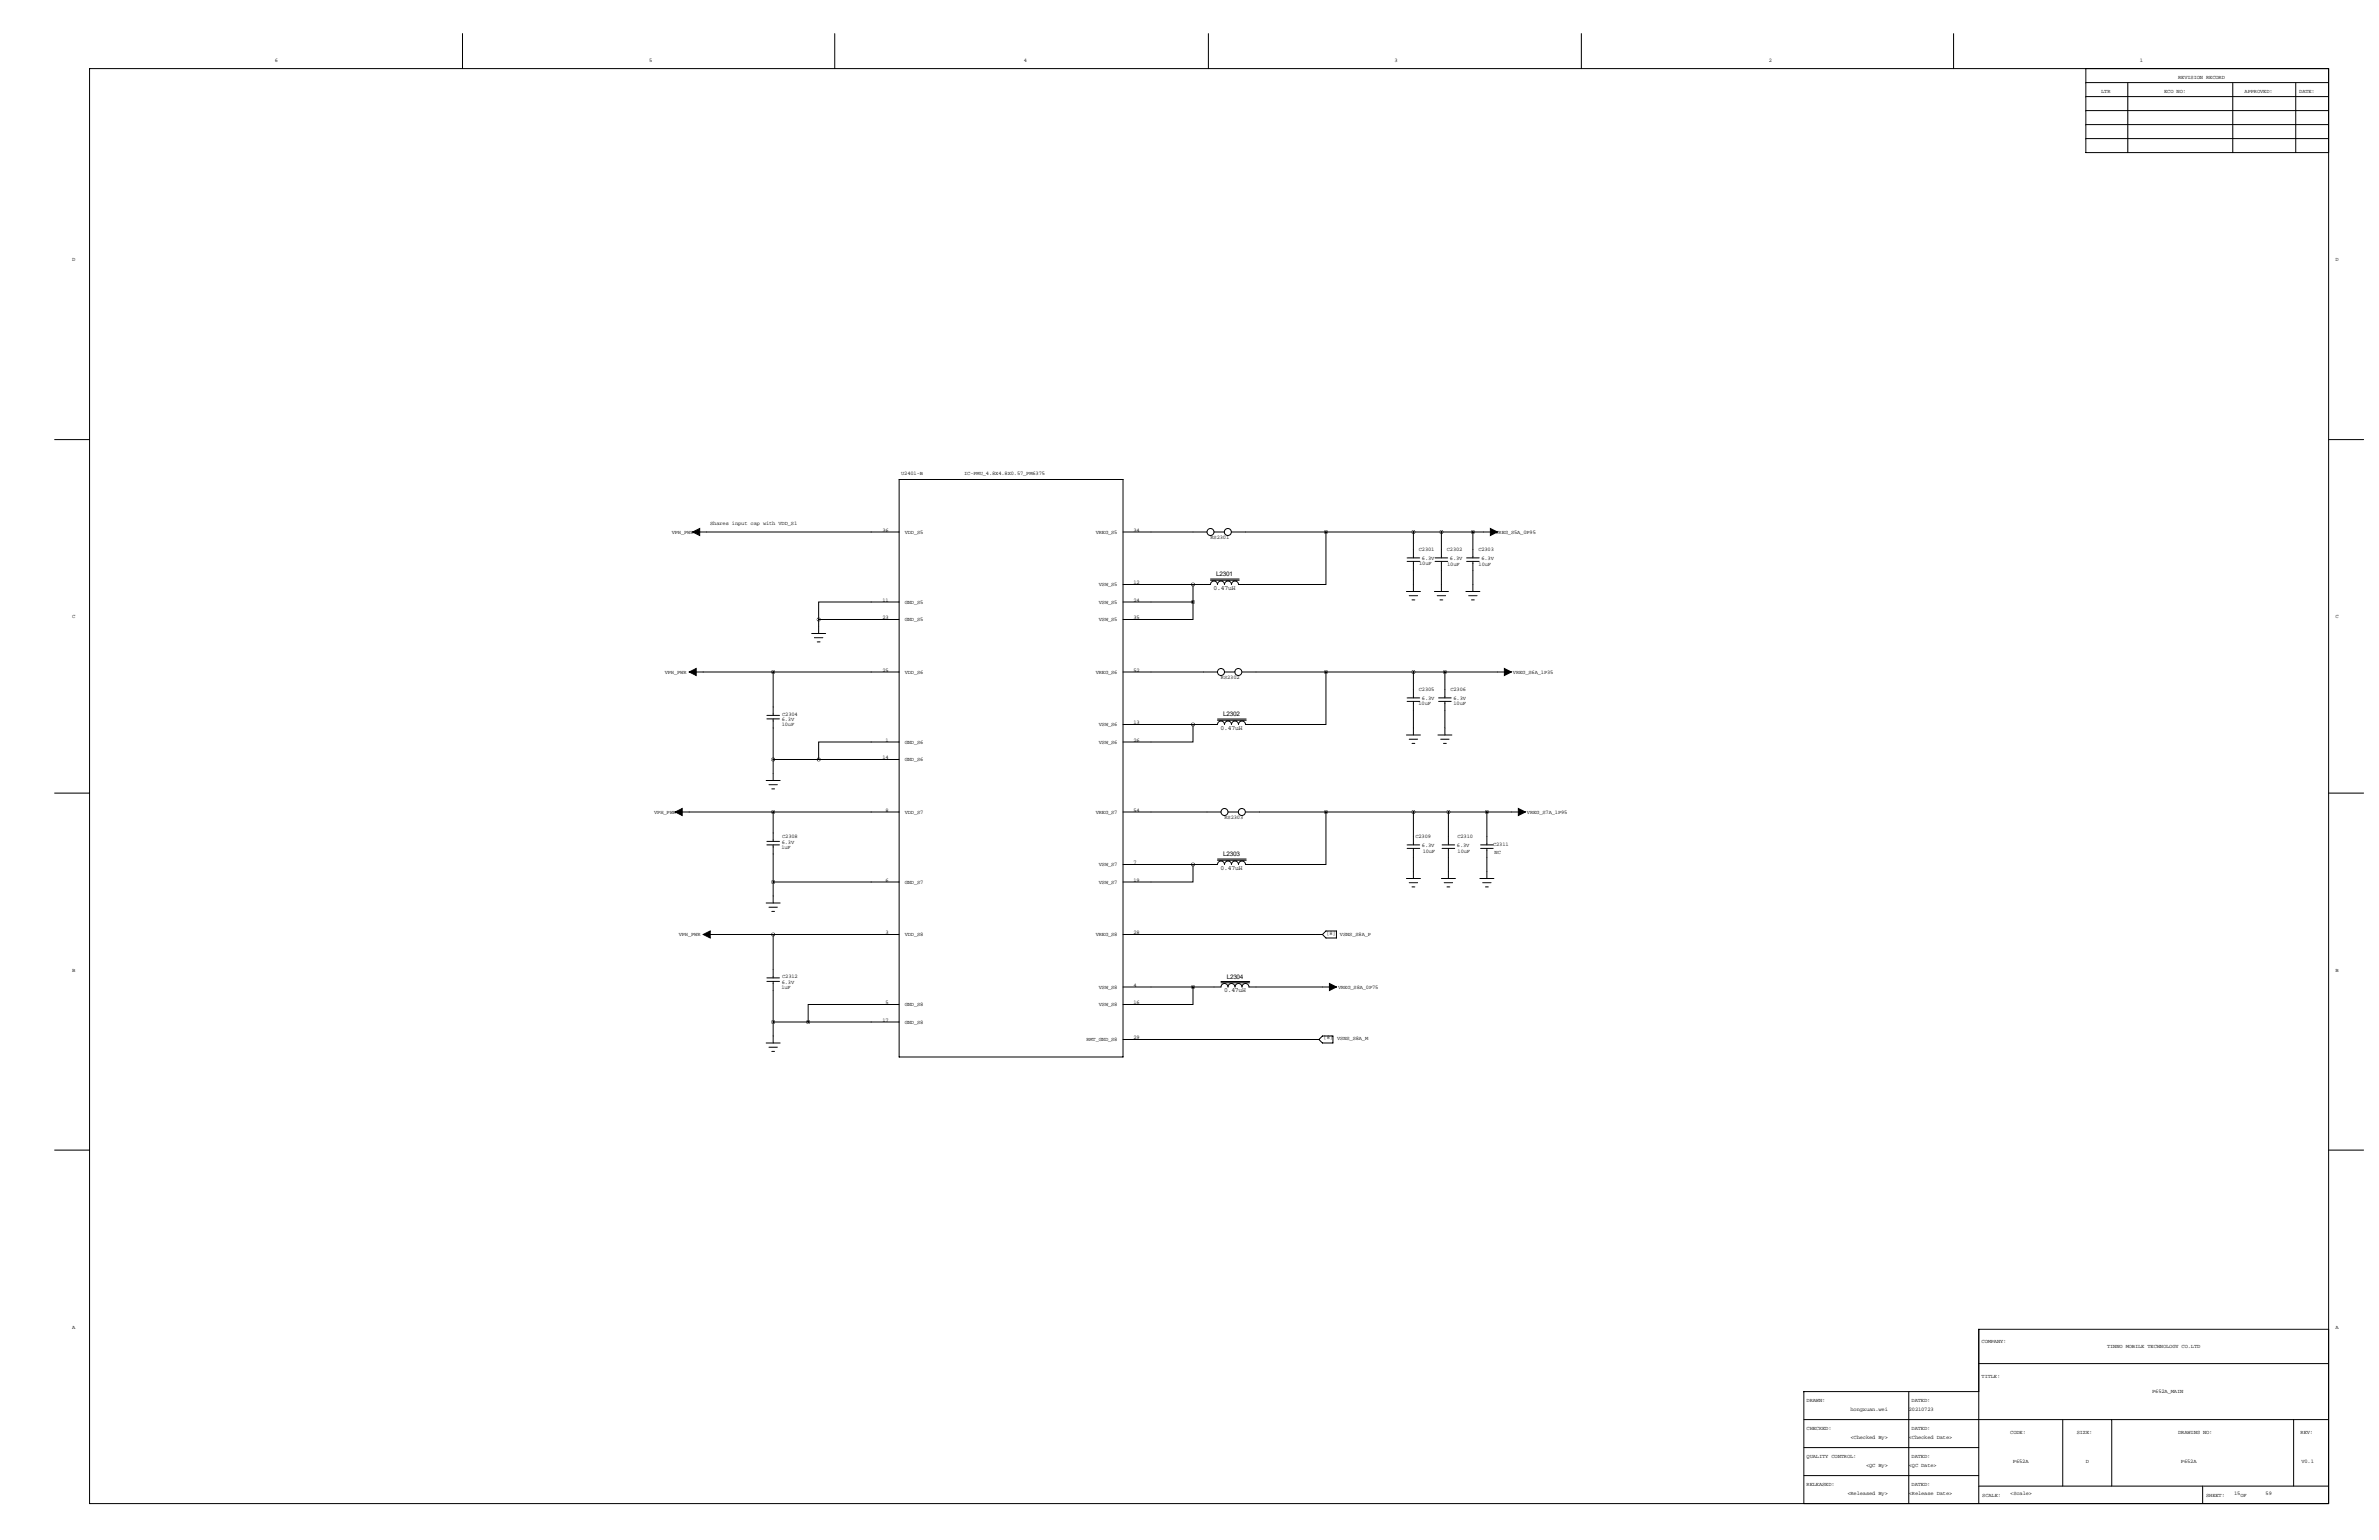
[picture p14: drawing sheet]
<svg xmlns="http://www.w3.org/2000/svg" width="864mm" height="559mm" viewBox="0 0 864 559" stroke-linecap="round" stroke-linejoin="round" font-family="sans-serif">
<defs><g id="words">
<g font-size="2.3">
<text x="441.5" y="209">L2301</text>
<text x="440.5" y="214">0.47uH</text>
<text x="444.1" y="259.8">L2302</text>
<text x="443.1" y="264.8">0.47uH</text>
<text x="444.1" y="310.6">L2303</text>
<text x="443.1" y="315.6">0.47uH</text>
<text x="445.3" y="355.1">L2304</text>
<text x="444.4" y="360.1">0.47uH</text>
</g>
<g font-size="2">
<text x="99.8" y="22.4">6</text>
<text x="235.7" y="22.4">5</text>
<text x="371.6" y="22.4">4</text>
<text x="506.2" y="22.4">3</text>
<text x="642.1" y="22.4">2</text>
<text x="776.7" y="22.4">1</text>
<text x="790.7" y="28.7">REVISION RECORD</text>
<text x="762.8" y="33.8">LTR</text>
<text x="785.6" y="33.8">ECO NO:</text>
<text x="814.8" y="33.8">APPROVED:</text>
<text x="834.6" y="33.8">DATE:</text>
<text x="26.2" y="94.7">D</text>
<text x="847.9" y="94.7">D</text>
<text x="327.2" y="172.5">U2401-B</text>
<text x="350" y="172.5">IC-PMU_4.8X4.8X0.57_PM6375</text>
<text x="257.8" y="190.5">Shares input cap with VDD_S1</text>
<text x="243.8" y="193.6">VPH_PWR</text>
<text x="320.3" y="193">36</text>
<text x="328.4" y="193.6">VDD_S5</text>
<text x="397.7" y="193.6">VREG_S5</text>
<text x="411.5" y="193">34</text>
<text x="439.4" y="195.4">RS2301</text>
<text x="542.9" y="193.6">VREG_S5A_0P95</text>
<text x="515.1" y="199.9">C2301</text>
<text x="516.2" y="203.2">6.3V</text>
<text x="525.2" y="199.9">C2302</text>
<text x="526.3" y="203.2">6.3V</text>
<text x="536.7" y="199.9">C2303</text>
<text x="537.8" y="203.2">6.3V</text>
<text x="515.2" y="205">10uF</text>
<text x="525.3" y="205.3">10uF</text>
<text x="536.8" y="205.3">10uF</text>
<text x="398.9" y="212.6">VSW_S5</text>
<text x="411.5" y="212.1">12</text>
<text x="320.3" y="218.4">11</text>
<text x="328.4" y="219">GND_S5</text>
<text x="398.9" y="219">VSW_S5</text>
<text x="411.5" y="218.4">24</text>
<text x="26.2" y="224.3">C</text>
<text x="320.3" y="224.8">23</text>
<text x="328.4" y="225.3">GND_S5</text>
<text x="398.9" y="225.3">VSW_S5</text>
<text x="411.5" y="224.8">35</text>
<text x="847.9" y="224.3">C</text>
<text x="241.3" y="244.4">VPH_PWR</text>
<text x="320.3" y="243.8">25</text>
<text x="328.4" y="244.4">VDD_S6</text>
<text x="397.7" y="244.4">VREG_S6</text>
<text x="411.5" y="243.8">52</text>
<text x="549.2" y="244.4">VREG_S6A_1P35</text>
<text x="443.2" y="246.2">RS2302</text>
<text x="515.1" y="250.7">C2305</text>
<text x="526.5" y="250.7">C2306</text>
<text x="514.9" y="255.8">10uF</text>
<text x="516.2" y="254">6.3V</text>
<text x="527.6" y="255.8">10uF</text>
<text x="527.6" y="254">6.3V</text>
<text x="283.8" y="263.4">10uF</text>
<text x="283.8" y="261.6">6.3V</text>
<text x="283.9" y="259.6">C2304</text>
<text x="398.9" y="263.4">VSW_S6</text>
<text x="411.5" y="262.9">13</text>
<text x="321.5" y="269.2">1</text>
<text x="328.4" y="269.8">GND_S6</text>
<text x="398.9" y="269.8">VSW_S6</text>
<text x="411.5" y="269.2">26</text>
<text x="320.3" y="275.6">14</text>
<text x="328.4" y="276.1">GND_S6</text>
<text x="237.5" y="295.2">VPH_PWR</text>
<text x="321.5" y="294.6">8</text>
<text x="328.4" y="295.2">VDD_S7</text>
<text x="397.7" y="295.2">VREG_S7</text>
<text x="411.5" y="294.6">54</text>
<text x="444.5" y="297">RS2303</text>
<text x="554.3" y="295.2">VREG_S7A_1P95</text>
<text x="283.9" y="304.1">C2308</text>
<text x="513.8" y="304.1">C2309</text>
<text x="529" y="304.1">C2310</text>
<text x="283.6" y="307.9">1uF</text>
<text x="283.8" y="306.1">6.3V</text>
<text x="516.2" y="307.3">6.3V</text>
<text x="516.4" y="309.4">10uF</text>
<text x="528.9" y="307.3">6.3V</text>
<text x="529.1" y="309.4">10uF</text>
<text x="542" y="306.9">C2311</text>
<text x="542.6" y="309.9">NC</text>
<text x="398.9" y="314.2">VSW_S7</text>
<text x="411.5" y="313.7">7</text>
<text x="321.5" y="320">6</text>
<text x="328.4" y="320.6">GND_S7</text>
<text x="398.9" y="320.6">VSW_S7</text>
<text x="411.5" y="320">19</text>
<text x="246.4" y="339.6">VPH_PWR</text>
<text x="321.5" y="339.1">3</text>
<text x="328.4" y="339.6">VDD_S8</text>
<text x="397.7" y="339.6">VREG_S8</text>
<text x="411.5" y="339.1">28</text>
<text x="481.5" y="339.4">[8]</text>
<text x="486.4" y="339.6">VSNS_S8A_P</text>
<text x="26.2" y="352.6">B</text>
<text x="847.9" y="352.6">B</text>
<text x="283.6" y="358.7">1uF</text>
<text x="283.8" y="356.9">6.3V</text>
<text x="283.9" y="354.9">C2312</text>
<text x="398.9" y="358.7">VSW_S8</text>
<text x="411.5" y="358.1">4</text>
<text x="485.7" y="358.7">VREG_S8A_0P75</text>
<text x="321.5" y="364.5">5</text>
<text x="328.4" y="365">GND_S8</text>
<text x="398.9" y="365">VSW_S8</text>
<text x="411.5" y="364.5">16</text>
<text x="320.3" y="370.8">17</text>
<text x="328.4" y="371.4">GND_S8</text>
<text x="394.4" y="377.7">RMT_GND_S8</text>
<text x="411.5" y="377.2">29</text>
<text x="480.5" y="377">[8]</text>
<text x="485.4" y="377.2">VSNS_S8A_M</text>
<text x="26.2" y="482.1">A</text>
<text x="847.9" y="482.1">A</text>
<text x="719.3" y="487.2">COMPANY:</text>
<text x="764.9" y="489">TINNO MOBILE TECHNOLOGY CO.LTD</text>
<text x="719.3" y="499.9">TITLE:</text>
<text x="655.8" y="508.8">DRAWN:</text>
<text x="693.9" y="508.8">DATED:</text>
<text x="781.3" y="505.5">P652A_MAIN</text>
<text x="671.8" y="511.9">hongxuan.wei</text>
<text x="692.9" y="511.9">20210723</text>
<text x="655.8" y="518.9">CHECKED:</text>
<text x="693.9" y="518.9">DATED:</text>
<text x="729.7" y="520.2">CODE:</text>
<text x="753.9" y="520.2">SIZE:</text>
<text x="790.7" y="520.2">DRAWING NO:</text>
<text x="835.2" y="520.2">REV:</text>
<text x="671.8" y="522">&lt;Checked By&gt;</text>
<text x="692.9" y="522">&lt;Checked Date&gt;</text>
<text x="655.8" y="529.1">QUALITY CONTROL:</text>
<text x="677.4" y="532.2">&lt;QC By&gt;</text>
<text x="692.9" y="532.2">&lt;QC Date&gt;</text>
<text x="693.9" y="529.1">DATED:</text>
<text x="730.7" y="530.9">P652A</text>
<text x="757.1" y="530.9">D</text>
<text x="791.7" y="530.9">P652A</text>
<text x="835.4" y="530.9">V0.1</text>
<text x="655.8" y="539.2">RELEASED:</text>
<text x="693.9" y="539.2">DATED:</text>
<text x="670.6" y="542.3">&lt;Released By&gt;</text>
<text x="692.9" y="542.3">&lt;Release Date&gt;</text>
<text x="719.6" y="543.1">SCALE:</text>
<text x="729.7" y="542.3">&lt;Scale&gt;</text>
<text x="800.9" y="543.1">SHEET:</text>
<text x="811" y="542.3">15</text>
<text x="813.3" y="543.1">OF</text>
<text x="822.5" y="542.3">59</text>
</g>
</g></defs>
<g fill="none" stroke="#000" stroke-width=".36">
<path d="M167.9 12.2v12.7M303 12.2v12.7M438.7 12.2v12.7M574 12.2v12.7M709.2 12.2v12.7M32.5 24.9h812.8v520.7h-812.8zM757.2 24.9v30.5h88.1M757.2 35.1h88.1M757.2 30h88.1M772.4 30v25.4M810.5 30v25.4M833.4 30v25.4"/>
<path d="M757.2 50.3h88.1M757.2 45.2h88.1M757.2 40.1h88.1M19.8 159.5h12.7M845.3 159.5h12.7M326.4 174h81.3v209.5h-81.3zM251.5 193h74.9M407.7 193h30.4M440.7 193h3.8M447 193h96.6M481.3 193v19.1h-31.7a1.27 1.27 0 0 0-1.3-1.3 1.27 1.27 0 0 0-1.3 1.3 1.27 1.27 0 0 0-1.2-1.3 1.27 1.27 0 0 0-1.3 1.3 1.27 1.27 0 0 0-1.3-1.3 1.27 1.27 0 0 0-1.2 1.3 1.27 1.27 0 0 0-1.3-1.3 1.27 1.27 0 0 0-1.3 1.3h-31.7M513.1 193v9.4"/>
<path d="M523.2 193v9.4M534.7 193v9.4M326.4 218.4h-29.2v6.4M433.1 218.4v6.4h-25.4M433.1 218.4h-25.4M433.1 212.1v6.3M439.4 210.6h10.4M439.4 210.1h10.4M510.5 214.6h5.1M510.8 203.7h4.6M510.8 202.4h4.6M511.6 216.2h3"/>
<path d="M512.6 217.7h1M513.1 203.7v10.9M520.7 214.6h5.1M521 203.7h4.5M521 202.4h4.5M521.7 216.2h3.1M522.7 217.7h1M523.2 203.7v10.9M532.1 214.6h5.1M532.4 203.7h4.6M532.4 202.4h4.6M533.1 216.2h3.1"/>
<path d="M534.2 217.7h1M534.7 203.7v10.9M294.6 229.9h5.1M295.7 231.4h3M296.7 232.9h1M297.2 224.8h29.2M297.2 224.8v5.1M250.2 243.8h76.2M278.4 259.6h4.6M280.7 243.8v15.8M407.7 243.8h34.3M444.5 243.8h3.8"/>
<path d="M450.9 243.8h97.7M481.3 243.8v19.1h-29.2a1.27 1.27 0 0 0-1.2-1.3 1.27 1.27 0 0 0-1.3 1.3 1.27 1.27 0 0 0-1.3-1.3 1.27 1.27 0 0 0-1.3 1.3 1.27 1.27 0 0 0-1.2-1.3 1.27 1.27 0 0 0-1.3 1.3 1.27 1.27 0 0 0-1.3-1.3 1.27 1.27 0 0 0-1.2 1.3h-34.3M510.8 254.5h4.6M510.8 253.2h4.6M513.1 243.8v9.4M513.1 254.5v12.2M522.2 254.5h4.6M522.2 253.2h4.6M524.5 243.8v9.4M524.5 254.5v12.2M278.4 260.9h4.6M280.7 260.9v22.3"/>
<path d="M280.7 275.6h45.7M326.4 269.2h-29.2v6.4M433.1 262.9v6.3h-25.4M442 261.4h10.4M442 260.9h10.4M510.5 266.7h5.1M511.6 268.2h3M512.6 269.7h1M522 266.7h5M523 268.2h3M524 269.7h1M19.8 287.8h12.7"/>
<path d="M245.1 294.6h81.3M278.1 283.2h5.1M279.1 284.7h3.1M280.2 286.3h1M280.7 294.6v10.7M407.7 294.6h35.5M445.8 294.6h3.8M452.1 294.6h101.6M481.3 294.6v19.1h-29.2a1.27 1.27 0 0 0-1.2-1.3 1.27 1.27 0 0 0-1.3 1.3 1.27 1.27 0 0 0-1.3-1.3 1.27 1.27 0 0 0-1.3 1.3 1.27 1.27 0 0 0-1.2-1.3 1.27 1.27 0 0 0-1.3 1.3 1.27 1.27 0 0 0-1.3-1.3 1.27 1.27 0 0 0-1.2 1.3h-34.3M513.1 294.6v12M525.8 294.6v12M539.7 294.6v8.9"/>
<path d="M845.3 287.8h12.7M278.4 306.6h4.6M278.4 305.3h4.6M280.7 306.6v21.1M433.1 313.7v6.3h-25.4M442 312.2h10.4M442 311.7h10.4M510.5 318.8h5.1M510.8 307.8h4.6M510.8 306.6h4.6M513.1 307.8v11M523.2 318.8h5.1"/>
<path d="M523.5 307.8h4.6M523.5 306.6h4.6M525.8 307.8v11M537.2 318.8h5.1M537.5 307.8h4.5M537.5 306.6h4.5M539.7 311.1v5.1M539.8 303.5v3.1M539.8 307.8v3.3M539.8 316.2v2.6M255.3 339.1h71.1M278.1 327.7h5.1"/>
<path d="M279.1 329.2h3.1M280.2 330.7h1M280.7 339.1v15.7M280.7 320h45.7M407.7 339.1h72.4M480.1 339.1l1.2-1.3h3.8v2.6h-3.8zM511.6 320.3h3M512.6 321.8h1M524.3 320.3h3M525.3 321.8h1M538.2 320.3h3.1M539.2 321.8h1.1"/>
<path d="M278.4 356.1h4.6M278.4 354.8h4.6M280.7 356.1v22.4M407.7 358.1h35.5a1.27 1.27 0 0 1 1.3-1.2 1.27 1.27 0 0 1 1.3 1.2 1.27 1.27 0 0 1 1.2-1.2 1.27 1.27 0 0 1 1.3 1.2 1.27 1.27 0 0 1 1.3-1.2 1.27 1.27 0 0 1 1.2 1.2 1.27 1.27 0 0 1 1.3-1.2 1.27 1.27 0 0 1 1.3 1.2h31.7M433.1 358.1v6.4h-25.4M443.2 356.6h10.4M443.2 356.2h10.4M278.1 378.5h5.1M279.1 380h3.1M280.7 370.8h45.7M326.4 364.5h-33v6.3M407.7 377.2h71.1"/>
<path d="M478.8 377.2l1.3-1.3h3.8v2.6h-3.8zM280.2 381.5h1M19.8 417.3h12.7M845.3 417.3h12.7M718.3 494.8h127M845.3 482.3h-127v63.3M654.8 515.1h190.5M692.9 505v40.6M718.3 505h-63.5v40.6M748.8 515.1v24.1M766.6 515.1v24.1M832.6 515.1v24.1"/>
<path d="M654.8 535.4h63.5M654.8 525.3h63.5M718.3 539.2h127M799.6 539.2v6.4"/>
<circle cx="439.4" cy="193" r="1.27"/>
<circle cx="445.7" cy="193" r="1.27"/>
<circle cx="443.2" cy="243.8" r="1.27"/>
<circle cx="449.5" cy="243.8" r="1.27"/>
<circle cx="444.5" cy="294.6" r="1.27"/>
<circle cx="450.8" cy="294.6" r="1.27"/>
</g>
<path d="M251.5 193l2.5-1.2v2.5zM541 191.8l2.6 1.2-2.6 1.3zM250.2 243.8l2.5-1.2v2.5zM546.1 242.6l2.5 1.2-2.5 1.3zM245.1 294.6l2.5-1.2v2.5zM551.2 293.4l2.5 1.2-2.5 1.3zM255.3 339.1l2.5-1.3v2.6zM482.6 356.9l2.5 1.2-2.5 1.3z" fill="#000" stroke="#000" stroke-width=".36"/>
<path d="M297.1 224.8a.05 .05 0 0 0 .1 0 .05 .05 0 0 0-.1 0zM280.6 320a.05 .05 0 0 0 .1 0 .05 .05 0 0 0-.1 0zM297.1 275.6a.05 .05 0 0 0 .1 0 .05 .05 0 0 0-.1 0zM280.6 275.6a.05 .05 0 0 0 .1 0 .05 .05 0 0 0-.1 0zM280.6 370.8a.05 .05 0 0 0 .1 0 .05 .05 0 0 0-.1 0zM481.3 193a.05 .05 0 0 0 .1 0 .05 .05 0 0 0-.1 0zM513 193a.05 .05 0 0 0 .1 0 .05 .05 0 0 0-.1 0zM523.2 193a.05 .05 0 0 0 .1 0 .05 .05 0 0 0-.1 0zM534.6 193a.05 .05 0 0 0 .1 0 .05 .05 0 0 0-.1 0zM280.6 294.6a.05 .05 0 0 0 .1 0 .05 .05 0 0 0-.1 0zM433 262.9a.05 .05 0 0 0 .1 0 .05 .05 0 0 0-.1 0zM433 358.1a.05 .05 0 0 0 .1 0 .05 .05 0 0 0-.1 0zM280.6 339.1a.05 .05 0 0 0 .1 0 .05 .05 0 0 0-.1 0zM433 313.7a.05 .05 0 0 0 .1 0 .05 .05 0 0 0-.1 0zM280.6 243.8a.05 .05 0 0 0 .1 0 .05 .05 0 0 0-.1 0zM433 218.4a.05 .05 0 0 0 .1 0 .05 .05 0 0 0-.1 0zM433 212.1a.05 .05 0 0 0 .1 0 .05 .05 0 0 0-.1 0zM481.3 243.8a.05 .05 0 0 0 .1 0 .05 .05 0 0 0-.1 0zM513 243.8a.05 .05 0 0 0 .1 0 .05 .05 0 0 0-.1 0zM524.5 243.8a.05 .05 0 0 0 .1 0 .05 .05 0 0 0-.1 0zM481.3 294.6a.05 .05 0 0 0 .1 0 .05 .05 0 0 0-.1 0zM513 294.6a.05 .05 0 0 0 .1 0 .05 .05 0 0 0-.1 0zM525.7 294.6a.05 .05 0 0 0 .1 0 .05 .05 0 0 0-.1 0zM539.7 294.6a.05 .05 0 0 0 .1 0 .05 .05 0 0 0-.1 0zM293.3 370.8a.05 .05 0 0 0 .1 0 .05 .05 0 0 0-.1 0z" fill="#000" stroke="#000" stroke-width="1.3"/>
<use href="#words"/>
</svg>
